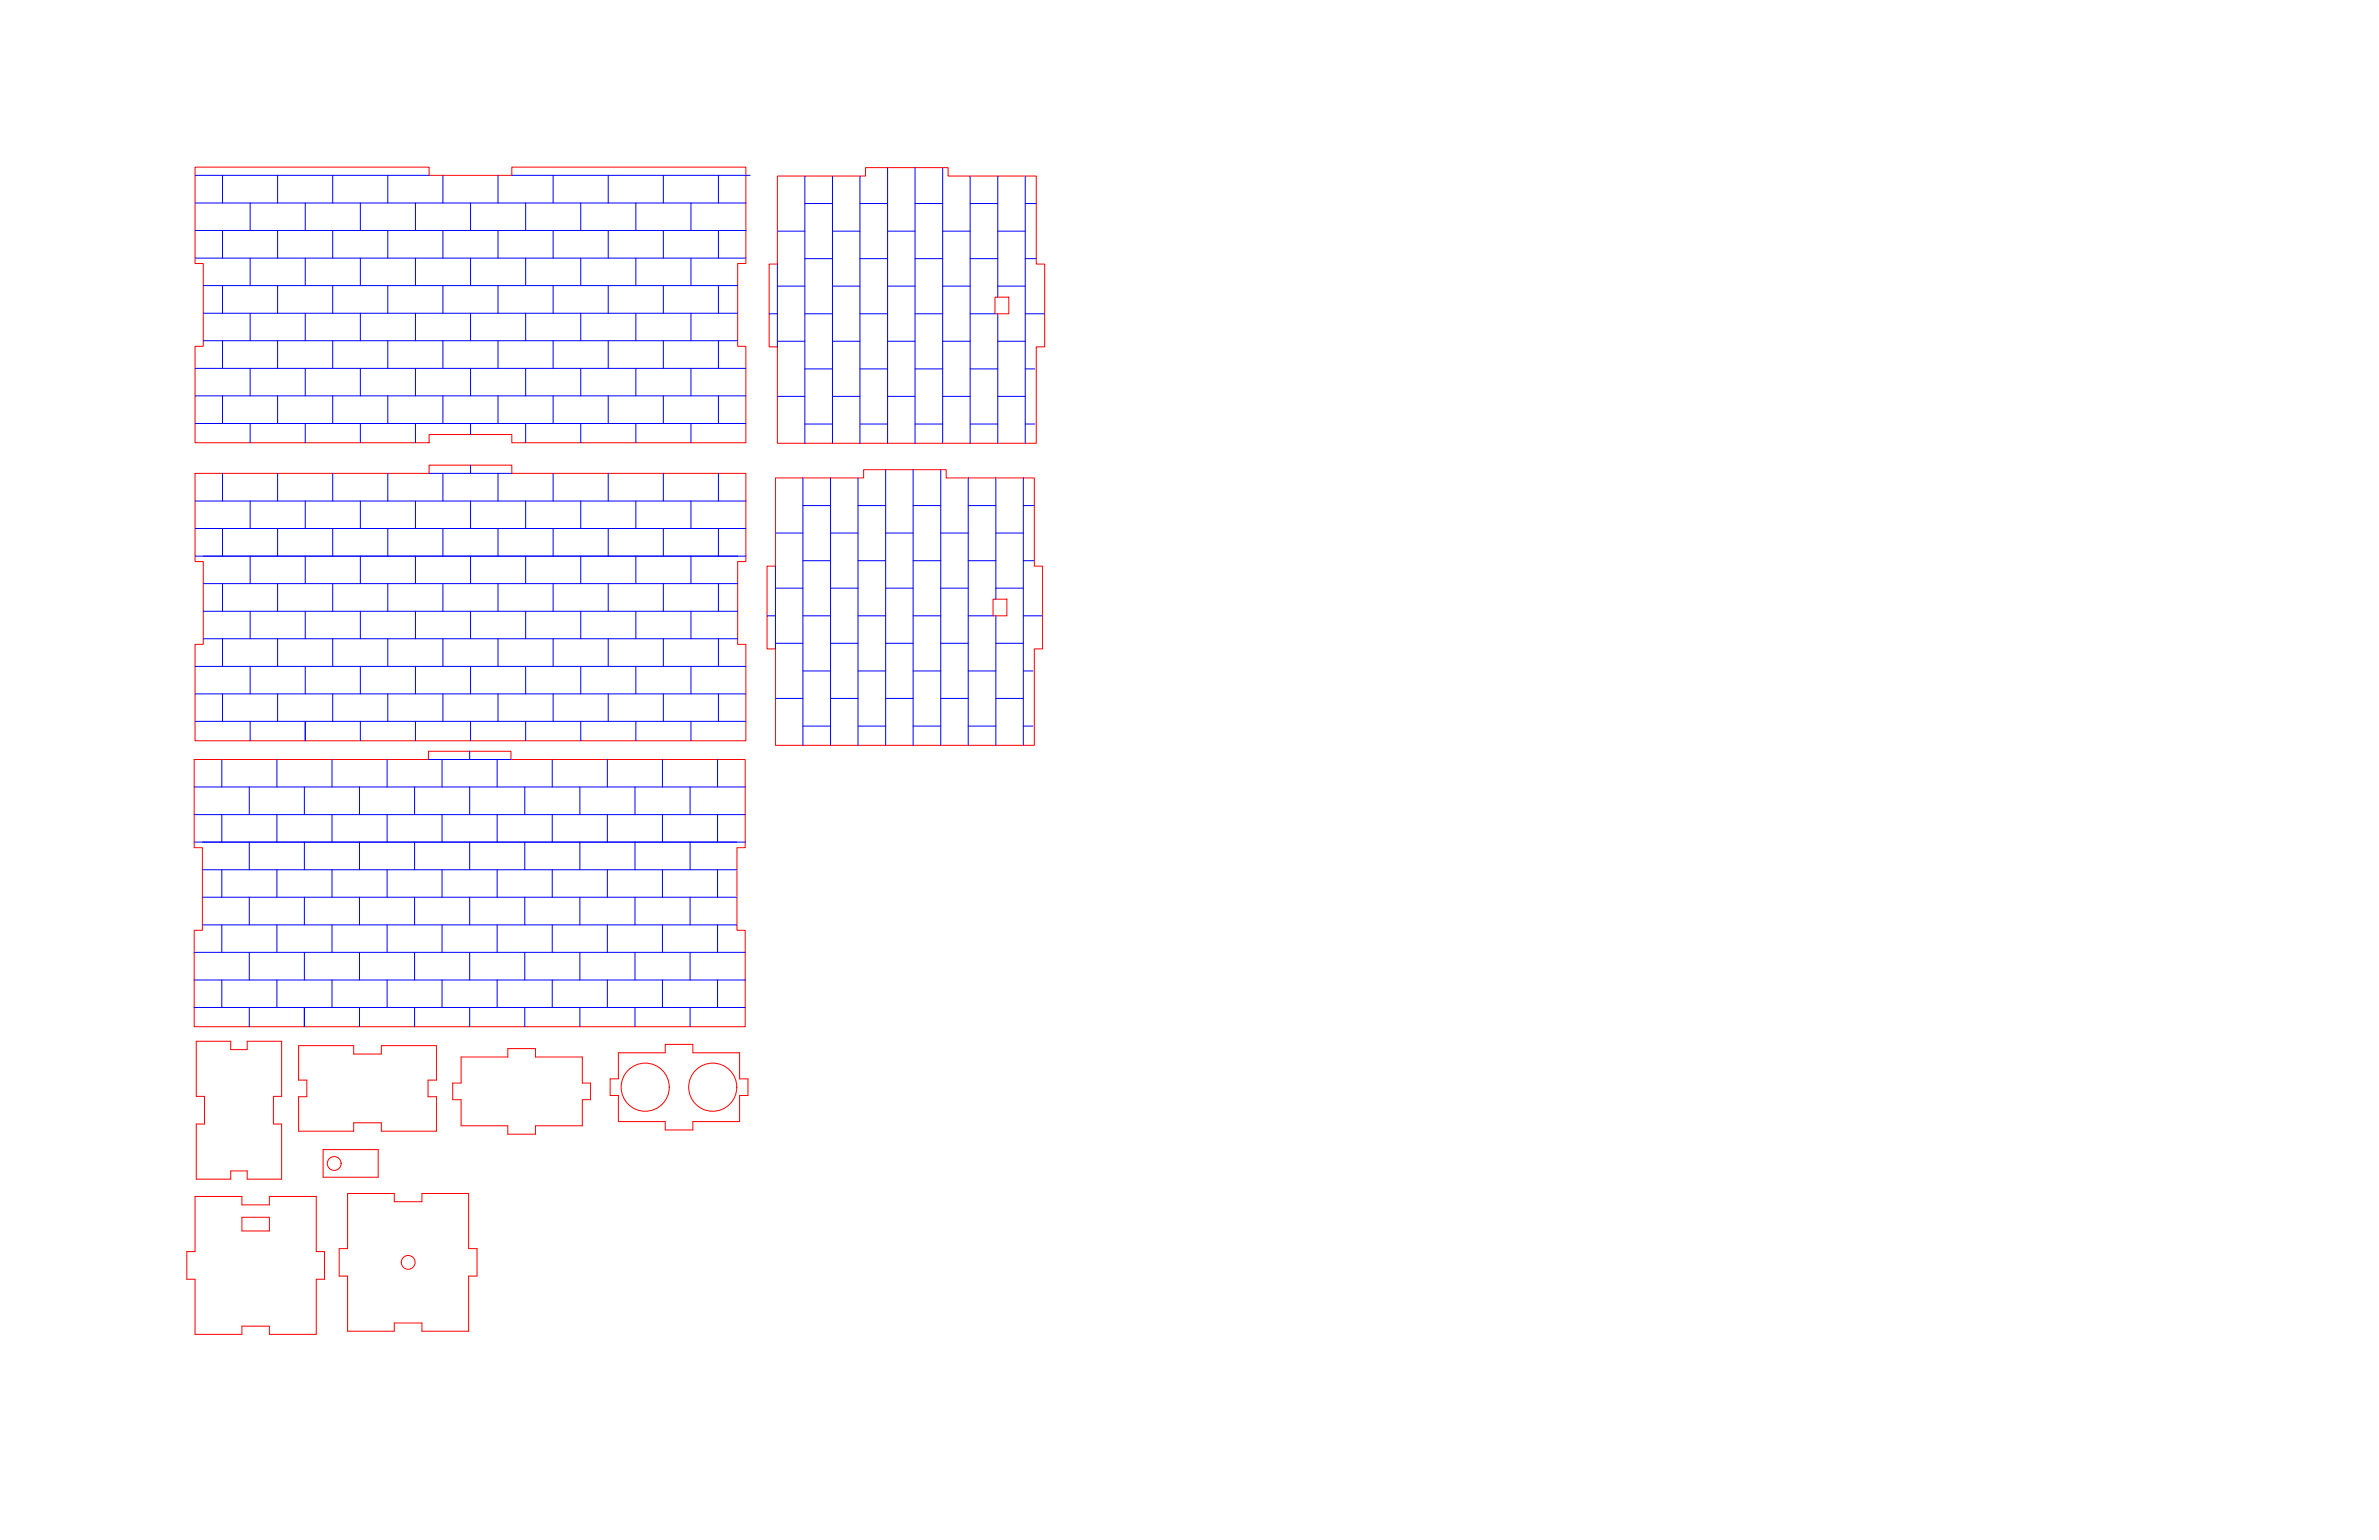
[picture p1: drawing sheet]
<svg xmlns="http://www.w3.org/2000/svg" width="864mm" height="559mm" viewBox="0 0 864 559" stroke-linecap="round" stroke-linejoin="round" font-family="sans-serif">
<!-- layer: Visible (ANSI) -->
<g fill="none" stroke="#f00" stroke-width=".36">
<path d="M70.8 60.6h85v3h30v-3h85v35h-3v30.1h3v35h-85v-3h-30v3h-85v-35h3v-30.1h-3zM282.2 63.9h32v-3.1h30v3.1h32v31.9h3v30.1h-3v34.9h-94v-34.9h-3v-30.1h3zM361.2 107.8h5v6.1h-5zM70.8 171.8h85v-3h30v3h85v32h-3v30h3v35h-200v-35h3v-30h-3zM281.5 173.4h32v-3h30v3h32v32h3v30.1h-3v34.9h-94v-34.9h-3.1v-30.1h3.1zM360.5 217.4h5v6.1h-5zM70.5 275.6h85v-3h30v3h85v32h-3v30h3v35h-200v-35h3v-30h-3zM71.2 377.8h12.6v3.1h5.9v-3.1h12.5v20h-2.9v10.1h2.9v20h-12.5v-3h-5.9v3h-12.6v-20h3v-10.1h-3zM108.4 379.4h20v3.1h10v-3.1h20v12.5h-3v6.1h3v12.5h-20v-3.1h-10v3.1h-20v-12.5h3v-6.1h-3zM167.4 383.5h16.9v-3h10.1v3h17v9.5h3v6h-3v9.5h-17v3h-10.1v-3h-16.9v-9.5h-3.1v-6h3.1zM224.5 382h17v-3h10v3h17v9.5h3v6h-3v9.5h-17v3h-10v-3h-17v-9.5h-3v-6h3zM70.8 434.1h17v3.1h10v-3.1h17v20.1h3v10h-3v20h-17v-3h-10v3h-17v-20h-3v-10h3z"/>
<path d="M126.2 433.1h16.9v3h10.1v-3h16.9v20h3.1v9.9h-3.1v20h-16.9v-2.9h-10.1v2.9h-16.9v-20h-3.1v-9.9h3.1zM87.8 441.7h10v5h-10z"/>
<circle cx="234.2" cy="394.5" r="8.7"/>
<circle cx="258.7" cy="394.5" r="8.7"/>
<circle cx="148.2" cy="458.1" r="2.51"/>
</g>
<!-- layer: Sketch Geometry (ANSI) -->
<g fill="none" stroke="#f00" stroke-width=".36">
<path d="M117.3 417.1h20v10.1h-20z"/>
<circle cx="121.3" cy="422.2" r="2.51"/>
</g>
<g fill="none" stroke="#00f" stroke-width=".36">
<path d="M70.8 63.6h85M70.8 73.7h200.1M80.8 63.6v10.1M90.8 73.7v9.9M100.8 63.6v10.1M110.8 73.7v9.9M120.8 63.6v10.1M130.8 73.7v9.9M140.8 63.6v10.1M150.8 73.7v9.9M160.8 63.6v10.1M170.8 73.7v9.9"/>
<path d="M180.8 63.6v10.1M185.8 63.6h86.5M190.8 73.7v9.9M200.8 63.6v10.1M210.8 73.7v9.9M220.8 63.6v10.1M230.8 73.7v9.9M240.8 63.6v10.1M250.8 73.7v9.9M260.8 63.6v10.1M292.2 73.9h10M292.2 63.9v96.9"/>
<path d="M302.2 63.9v96.9M312.2 73.9h10M312.2 63.9v96.9M322.2 60.8v100M332.2 73.9h10M332.2 60.8v100M342.2 60.8v100M352.2 73.9h10M352.2 63.9v96.9M362.2 63.9v43.9M372.2 73.9h4M372.2 63.9v96.9"/>
<path d="M70.8 93.7h200M70.8 83.6h200.1M80.8 83.6v10.1M90.8 93.7v9.9M100.8 83.6v10.1M110.8 93.7v9.9M120.8 83.6v10.1M130.8 93.7v9.9M140.8 83.6v10.1M150.8 93.7v9.9M160.8 83.6v10.1M170.8 93.7v9.9"/>
<path d="M180.8 83.6v10.1M190.8 93.7v9.9M200.8 83.6v10.1M210.8 93.7v9.9M220.8 83.6v10.1M230.8 93.7v9.9M240.8 83.6v10.1M250.8 93.7v9.9M260.8 83.6v10.1M282.2 95.8v30.1M282.2 83.9h10M292.2 93.9h10"/>
<path d="M302.2 83.9h10M312.2 93.9h10M322.2 83.9h10M332.2 93.9h10M342.2 83.9h10M352.2 93.9h10M362.2 83.9h10M372.2 93.9h4M73.8 113.7h194M73.8 103.6h194M80.8 103.6v10.1M90.8 113.7v9.9"/>
<path d="M100.8 103.6v10.1M110.8 113.7v9.9M120.8 103.6v10.1M130.8 113.7v9.9M140.8 103.6v10.1M150.8 113.7v9.9M160.8 103.6v10.1M170.8 113.7v9.9M180.8 103.6v10.1M190.8 113.7v9.9M200.8 103.6v10.1M210.8 113.7v9.9"/>
<path d="M220.8 103.6v10.1M230.8 113.7v9.9M240.8 103.6v10.1M250.8 113.7v9.9M260.8 103.6v10.1M279.2 113.9h3M282.2 103.8h10M292.2 113.9h10M302.2 103.8h10M312.2 113.9h10M322.2 103.8h10M332.2 113.9h10"/>
<path d="M342.2 103.8h10M352.2 113.9h9M362.2 103.8h10M362.2 113.9v46.9M372.2 113.9h7M70.8 133.7h200M73.8 123.6h194M80.8 123.6v10.1M90.8 133.7v9.9M100.8 123.6v10.1M110.8 133.7v9.9M120.8 123.6v10.1"/>
<path d="M130.8 133.7v9.9M140.8 123.6v10.1M150.8 133.7v9.9M160.8 123.6v10.1M170.8 133.7v9.9M180.8 123.6v10.1M190.8 133.7v9.9M200.8 123.6v10.1M210.8 133.7v9.9M220.8 123.6v10.1M230.8 133.7v9.9M240.8 123.6v10.1"/>
<path d="M250.8 133.7v9.9M260.8 123.6v10.1M282.2 123.8h10M292.2 133.9h10M302.2 123.8h10M312.2 133.9h10M322.2 123.8h10M332.2 133.9h10M342.2 123.8h10M352.2 133.9h10M362.2 123.8h10M372.2 133.9h3.5"/>
<path d="M70.8 153.7h200M70.8 143.6h200M80.8 143.6v10.1M90.8 153.7v7M100.8 143.6v10.1M110.8 153.7v7M120.8 143.6v10.1M130.8 153.7v7M140.8 143.6v10.1M150.8 153.7v7M160.8 143.6v10.1M170.8 153.7v4"/>
<path d="M180.8 143.6v10.1M190.8 153.7v7M200.8 143.6v10.1M210.8 153.7v7M220.8 143.6v10.1M230.8 153.7v7M240.8 143.6v10.1M250.8 153.7v7M260.8 143.6v10.1M282.2 143.8h10M292.2 153.9h10M302.2 143.8h10"/>
<path d="M312.3 153.9h9.9M322.2 143.8h10M332.2 153.9h10M342.2 143.8h10M352.2 153.9h10M362.2 143.8h10M372.2 153.9h3.5M80.8 171.8v10M100.8 171.8v10M120.8 171.8v10M140.8 171.8v10M155.8 171.8h30"/>
<path d="M160.8 171.8v10M170.8 168.8v3M180.8 171.8v10M200.8 171.8v10M220.8 171.8v10M240.8 171.8v10M260.8 171.8v10M291.5 173.4v97M301.5 173.4v97M311.5 173.4v97M321.5 170.4v100M331.5 170.4v100"/>
<path d="M341.5 170.4v100M351.5 173.4v97M361.5 173.4v44M371.5 173.4v97M70.8 191.8h200M70.8 181.8h200M80.8 191.8v10M90.8 181.8v10M100.8 191.8v10M110.8 181.8v10M120.8 191.8v10M130.8 181.8v10"/>
<path d="M140.8 191.8v10M150.8 181.8v10M160.8 191.8v10M170.8 181.8v10M180.8 191.8v10M190.8 181.8v10M200.8 191.8v10M210.8 181.8v10M220.8 191.8v10M230.8 181.8v10M240.8 191.8v10M250.8 181.8v10"/>
<path d="M260.8 191.8v10M281.5 193.4h10M291.5 183.5h10M301.5 193.4h10M311.5 183.5h10M321.5 193.4h10M331.5 183.5h10M341.5 193.4h10M351.5 183.5h10M361.5 193.4h10M371.5 183.5h4M70.8 201.8h200"/>
<path d="M73.8 211.8h194M80.8 211.8v10M90.8 201.8v10M100.8 211.8v10M110.8 201.8v10M120.8 211.8v10M130.8 201.8v10M140.8 211.8v10M150.8 201.8v10M160.8 211.8v10M170.8 201.8v10M180.8 211.8v10"/>
<path d="M190.8 201.8v10M200.8 211.8v10M210.8 201.8v10M220.8 211.8v10M230.8 201.8v10M240.8 211.8v10M250.8 201.8v10M260.8 211.8v10M281.5 213.4h10M281.5 205.4v30.1M291.5 203.5h10M301.5 213.4h10"/>
<path d="M311.5 203.5h10M321.5 213.4h10M331.5 203.5h10M341.5 213.4h10M351.5 203.5h10M361.5 213.4h10M371.5 203.5h4M73.8 231.8h194M73.8 221.8h194M80.8 231.8v10M90.8 221.8v10M100.8 231.8v10"/>
<path d="M110.8 221.8v10M120.8 231.8v10M130.8 221.8v10M140.8 231.8v10M150.8 221.8v10M160.8 231.8v10M170.8 221.8v10M180.8 231.8v10M190.8 221.8v10M200.8 231.8v10M210.8 221.8v10M220.8 231.8v10"/>
<path d="M230.8 221.8v10M240.8 231.8v10M250.8 221.8v10M260.8 231.8v10M278.4 223.5h3.1M281.5 233.4h10M291.5 223.5h10M301.5 233.4h10M311.5 223.5h10M321.5 233.4h10M331.5 223.5h10M341.5 233.4h10"/>
<path d="M351.5 223.5h9M361.5 233.4h10M361.5 223.5v46.9M371.5 223.5h7M70.8 251.8h200M70.8 241.8h200M80.8 251.8v9.9M90.8 241.8v10M100.8 251.8v9.9M110.8 241.8v10M120.8 251.8v9.9M130.8 241.8v10"/>
<path d="M140.8 251.8v9.9M150.8 241.8v10M160.8 251.8v9.9M170.8 241.8v10M180.8 251.8v9.9M190.8 241.8v10M200.8 251.8v9.9M210.8 241.8v10M220.8 251.8v9.9M230.8 241.8v10M240.8 251.8v9.9M250.8 241.8v10"/>
<path d="M260.8 251.8v9.9M281.5 253.4h10M291.5 243.5h10M301.5 253.4h10M311.5 243.5h10M321.5 253.4h10M331.5 243.5h10M341.5 253.4h10M351.5 243.5h10M361.5 253.4h10M371.5 243.5h3.5M70.8 261.7h200"/>
<path d="M80.5 275.6v10M90.8 261.7v7.1M100.5 275.6v10M110.8 261.7v7.1M120.5 275.6v10M130.8 261.7v7.1M140.5 275.6v10M150.8 261.7v7.1M155.5 275.6h30M160.5 275.6v10M170.5 272.6v3M170.8 261.7v7.1"/>
<path d="M180.5 275.6v10M190.8 261.7v7.1M200.5 275.6v10M210.8 261.7v7.1M220.5 275.6v10M230.8 261.7v7.1M240.5 275.6v10M250.8 261.7v7.1M260.5 275.6v10M291.5 263.5h10M311.5 263.5h10M331.5 263.5h10"/>
<path d="M351.5 263.5h10M371.5 263.5h3.5M70.5 295.6h200M70.5 285.6h200M80.5 295.6v10M90.5 285.6v10M100.5 295.6v10M110.5 285.6v10M120.5 295.6v10M130.5 285.6v10M140.5 295.6v10M150.5 285.6v10"/>
<path d="M160.5 295.6v10M170.5 285.6v10M180.5 295.6v10M190.5 285.6v10M200.5 295.6v10M210.5 285.6v10M220.5 295.6v10M230.5 285.6v10M240.5 295.6v10M250.5 285.6v10M260.5 295.6v10M70.5 305.6h200"/>
<path d="M73.5 315.6h194M80.5 315.6v10M90.5 305.6v10M100.5 315.6v10M110.5 305.6v10M120.5 315.6v10M130.5 305.6v10M140.5 315.6v10M150.5 305.6v10M160.5 315.6v10M170.5 305.6v10M180.5 315.6v10"/>
<path d="M190.5 305.6v10M200.5 315.6v10M210.5 305.6v10M220.5 315.6v10M230.5 305.6v10M240.5 315.6v10M250.5 305.6v10M260.5 315.6v10M73.5 335.6h194M73.5 325.6h194M80.5 335.6v10M90.5 325.6v10"/>
<path d="M100.5 335.6v10M110.5 325.6v10M120.5 335.6v10M130.5 325.6v10M140.5 335.6v10M150.5 325.6v10M160.5 335.6v10M170.5 325.6v10M180.5 335.6v10M190.5 325.6v10M200.5 335.6v10M210.5 325.6v10"/>
<path d="M220.5 335.6v10M230.5 325.6v10M240.5 335.6v10M250.5 325.6v10M260.5 335.6v10M70.5 355.6h200M70.5 345.6h200M80.5 355.6v10M90.5 345.6v10M100.5 355.6v10M110.5 345.6v10M120.5 355.6v10"/>
<path d="M130.5 345.6v10M140.5 355.6v10M150.5 345.6v10M160.5 355.6v10M170.5 345.6v10M180.5 355.6v10M190.5 345.6v10M200.5 355.6v10M210.5 345.6v10M220.5 355.6v10M230.5 345.6v10M240.5 355.6v10"/>
<path d="M250.5 345.6v10M260.5 355.6v10M70.5 365.6h200M90.5 365.6v7M110.5 365.6v7M130.5 365.6v7M150.5 365.6v7M170.5 365.6v7M190.5 365.6v7M210.5 365.6v7M230.5 365.6v7M250.5 365.6v7"/>
</g>
</svg>
